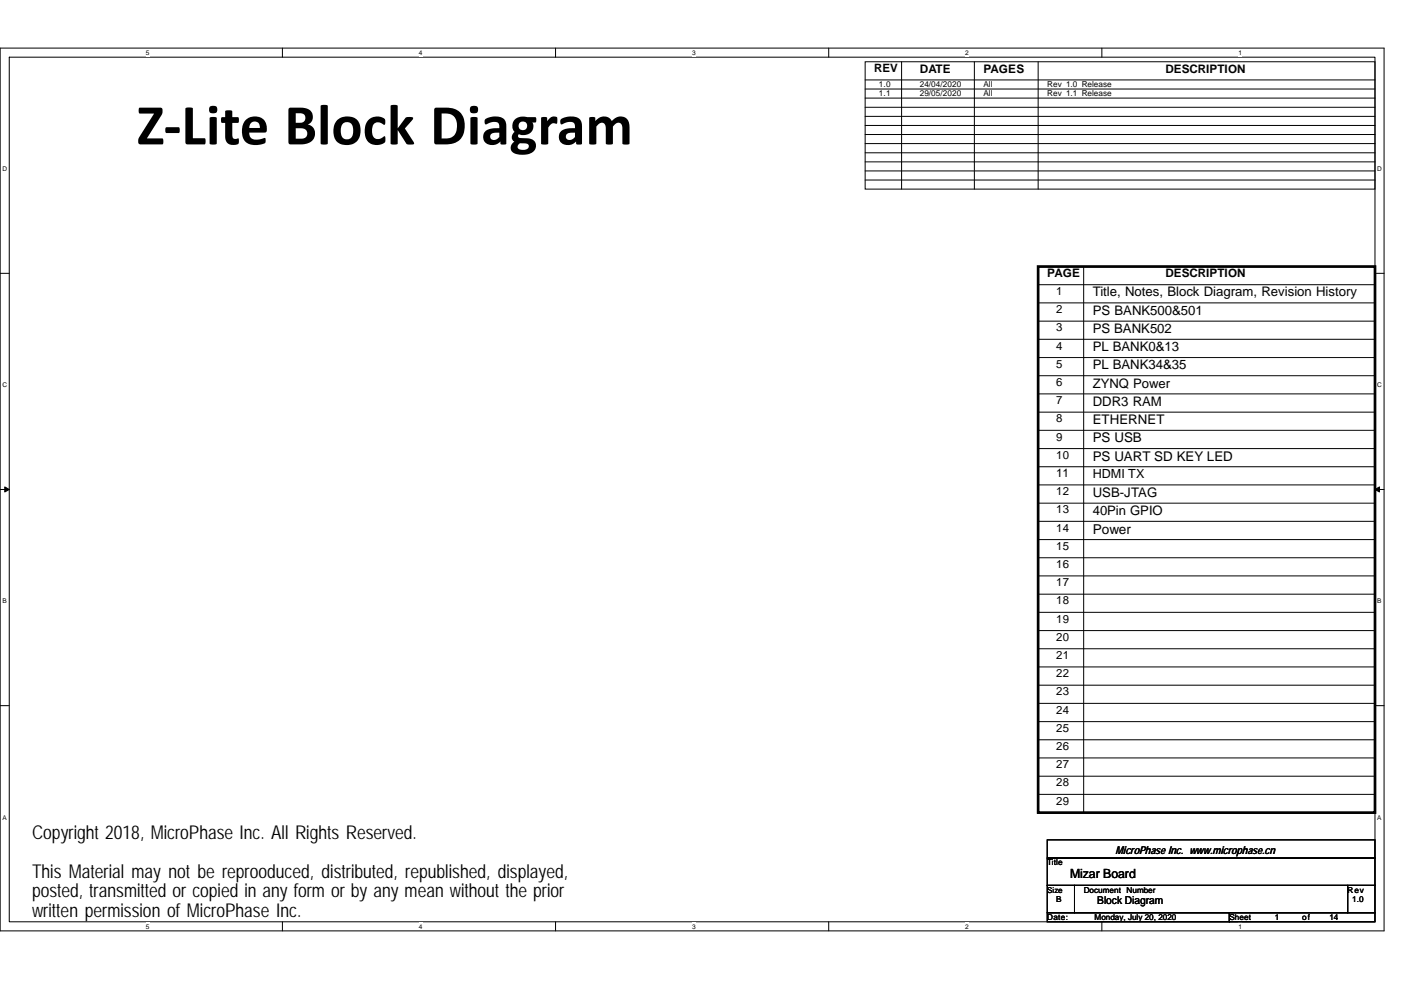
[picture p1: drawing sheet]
<svg xmlns="http://www.w3.org/2000/svg" width="297mm" height="210mm" viewBox="0 0 297 210" stroke-linecap="round" stroke-linejoin="round" font-family="sans-serif">
<defs><g id="words">
<text font-size="12.3" x="29" y="30.6">Z‐Lite Block Diagram</text>
<g font-size="4">
<text x="6.8" y="178">Copyright 2018, MicroPhase Inc. All Rights Reserved.</text>
<text x="6.8" y="186.2">This Material may not be reprooduced, distributed, republished, displayed,</text>
<text x="6.8" y="190.3">posted, transmitted or copied in any form or by any mean without the prior</text>
<text x="6.8" y="194.4">written permission of MicroPhase Inc.</text>
</g>
<text font-size="2.9" x="231.7" y="113.2">Power</text>
<g font-size="2.8">
<text x="231.7" y="62.9">Title, Notes, Block Diagram, Revision History</text>
<text x="231.7" y="70.6">PS BANK502</text>
<text x="231.7" y="66.7">PS BANK500&amp;501</text>
<text x="231.7" y="74.5">PL BANK0&amp;13</text>
<text x="231.7" y="82.2">ZYNQ Power</text>
<text x="231.7" y="78.3">PL BANK34&amp;35</text>
<text x="231.7" y="86">DDR3 RAM</text>
<text x="231.7" y="89.9">ETHERNET</text>
<text x="231.7" y="93.8">PS USB</text>
<text x="231.7" y="97.7">PS UART SD KEY LED</text>
<text x="231.7" y="105.3">USB-JTAG</text>
<text x="231.7" y="109.2">40Pin GPIO</text>
</g>
<g font-size="2.7">
<text x="231.7" y="101.4">HDMI TX</text>
<text x="226.9" y="186.3">Mizar Board</text>
</g>
<g font-size="2.5">
<text x="195" y="15.4">DATE</text>
<text x="208.5" y="15.4">PAGES</text>
<text x="247.1" y="15.4">DESCRIPTION</text>
<text x="222" y="58.8">PAGE</text>
<text x="247.1" y="58.8">DESCRIPTION</text>
<text x="224" y="101.2">11</text>
</g>
<g font-size="2.4">
<text x="185.4" y="15.4">REV</text>
<text x="224" y="62.6">1</text>
<text x="224" y="66.4">2</text>
<text x="224" y="70.3">3</text>
<text x="224" y="74.1">4</text>
<text x="224" y="78">5</text>
<text x="224" y="81.9">6</text>
<text x="224" y="85.7">7</text>
<text x="224" y="89.6">8</text>
<text x="224" y="93.5">9</text>
<text x="224" y="97.3">10</text>
<text x="224" y="105">12</text>
<text x="224" y="108.9">13</text>
<text x="224" y="112.8">14</text>
<text x="224" y="116.6">15</text>
<text x="224" y="124.3">17</text>
<text x="224" y="120.5">16</text>
<text x="224" y="128.2">18</text>
<text x="224" y="132.1">19</text>
<text x="224" y="135.9">20</text>
<text x="224" y="139.8">21</text>
<text x="224" y="143.6">22</text>
<text x="224" y="147.5">23</text>
<text x="224" y="155.2">25</text>
<text x="224" y="151.4">24</text>
<text x="224" y="159.1">26</text>
<text x="224" y="162.9">27</text>
<text x="224" y="166.8">28</text>
<text x="224" y="170.7">29</text>
</g>
<g font-size="2.3">
<text x="236.5" y="181.1">MicroPhase Inc. www.microphase.cn</text>
<text x="232.6" y="191.8">Block Diagram</text>
</g>
<g font-size="1.7">
<text x="186.3" y="18.5">1.0</text>
<text x="186.3" y="20.4">1.1</text>
<text x="195" y="18.5">24/04/2020</text>
<text x="195" y="20.4">29/05/2020</text>
<text x="208.5" y="18.5">All</text>
<text x="208.5" y="20.4">All</text>
<text x="222" y="18.5">Rev 1.0 Release</text>
<text x="222" y="20.4">Rev 1.1 Release</text>
<text x="222" y="183.6">Title</text>
<text x="222" y="189.3">Size</text>
<text x="224" y="191.3">B</text>
<text x="229.8" y="189.3">Document Number</text>
<text x="285.7" y="189.3">Rev</text>
<text x="286.7" y="191.3">1.0</text>
<text x="222" y="195.1">Date:</text>
<text x="232.1" y="195.1">Monday, July 20, 2020</text>
<text x="260.6" y="195.1">Sheet</text>
<text x="270.3" y="195.1">1</text>
<text x="276.1" y="195.1">of</text>
<text x="281.9" y="195.1">14</text>
</g>
<g font-size="1.4">
<text x="30.9" y="11.7">5</text>
<text x="88.8" y="11.7">4</text>
<text x="146.7" y="11.7">3</text>
<text x="204.7" y="11.7">2</text>
<text x="262.6" y="11.7">1</text>
<text x=".5" y="36.3">D</text>
<text x="292" y="36.3">D</text>
<text x=".5" y="82.1">C</text>
<text x="292" y="82.1">C</text>
<text x=".5" y="128">B</text>
<text x="292" y="128">B</text>
<text x=".5" y="173.8">A</text>
<text x="292" y="173.8">A</text>
<text x="30.9" y="197">5</text>
<text x="88.8" y="197">4</text>
<text x="146.7" y="197">3</text>
<text x="204.7" y="197">2</text>
<text x="262.6" y="197">1</text>
</g>
</g></defs>
<path d="M0 10.2h293.5v187.2h-293.5zM2 12.1h289.5v183.4h-289.5z" fill="none" stroke="#000" stroke-width=".21"/>
<g fill="#fff">
<path d="M30.9 10.4h.8v1.6h-.8z"/>
<path d="M30.9 195.7h.8v1.6h-.8z"/>
</g>
<path d="M59.9 10.2v1.9M59.9 195.5v1.9" fill="none" stroke="#000" stroke-width=".21"/>
<g fill="#fff">
<path d="M88.8 10.4h.8v1.6h-.8z"/>
<path d="M88.8 195.7h.8v1.6h-.8z"/>
</g>
<path d="M117.8 10.2v1.9M117.8 195.5v1.9" fill="none" stroke="#000" stroke-width=".21"/>
<g fill="#fff">
<path d="M146.7 10.4h.8v1.6h-.8z"/>
<path d="M146.7 195.7h.8v1.6h-.8z"/>
</g>
<path d="M175.7 10.2v1.9M175.7 195.5v1.9" fill="none" stroke="#000" stroke-width=".21"/>
<g fill="#fff">
<path d="M204.7 10.4h.7v1.6h-.7z"/>
<path d="M204.7 195.7h.7v1.6h-.7z"/>
</g>
<path d="M233.6 10.2v1.9M233.6 195.5v1.9" fill="none" stroke="#000" stroke-width=".21"/>
<g fill="#fff">
<path d="M262.6 10.4h.7v1.6h-.7z"/>
<path d="M262.6 195.7h.7v1.6h-.7z"/>
<path d="M.5 35.1h1v1.5h-1z"/>
<path d="M292 35.1h1v1.5h-1z"/>
<path d="M.5 80.9h1v1.5h-1z"/>
<path d="M292 80.9h1v1.5h-1z"/>
</g>
<path d="M0 58h2M291.5 58h2" fill="none" stroke="#000" stroke-width=".21"/>
<g fill="#fff">
<path d="M.5 126.7h.9v1.6h-.9z"/>
<path d="M292 126.7h.9v1.6h-.9z"/>
</g>
<path d="M0 103.8h2M291.5 103.8h2" fill="none" stroke="#000" stroke-width=".21"/>
<path d="M1 103.3l1 .5-1 .6zM291.5 103.8l1-.5v1.1z" fill="#000" stroke="#000" stroke-width=".21"/>
<g fill="#fff">
<path d="M.5 172.6h.9v1.5h-.9z"/>
<path d="M292 172.6h.9v1.5h-.9z"/>
</g>
<g fill="none" stroke="#000" stroke-width=".21">
<path d="M183.4 13.1h108.1v27h-108.1zM183.4 17h108.1M183.4 18.9h108.1M191.2 13.1v27M206.6 13.1v27M220.1 13.1v27M183.4 38.2h108.1M183.4 36.3h108.1M183.4 34.3h108.1M183.4 30.5h108.1M183.4 28.5h108.1M183.4 26.6h108.1"/>
<path d="M183.4 20.8h108.1M183.4 22.8h108.1M183.4 24.7h108.1M183.4 32.4h108.1M229.8 56.5v115.9M220.1 60.4h71.4M220.1 64.2h71.4M220.1 68.1h71.4M220.1 75.8h71.4M220.1 72h71.4M220.1 79.7h71.4M220.1 87.4h71.4"/>
<path d="M220.1 83.5h71.4M220.1 95.1h71.4M220.1 91.3h71.4M220.1 99h71.4M220.1 106.7h71.4M220.1 102.8h71.4M220.1 110.6h71.4M220.1 118.3h71.4M220.1 114.4h71.4M220.1 126h71.4M220.1 122.2h71.4M220.1 129.9h71.4"/>
<path d="M220.1 137.6h71.4M220.1 133.8h71.4M0 149.7h2M220.1 156.9h71.4M220.1 141.5h71.4M220.1 145.3h71.4M220.1 149.2h71.4M220.1 153.1h71.4M291.5 149.7h2M220.1 168.5h71.4M220.1 160.8h71.4M220.1 164.6h71.4"/>
<path d="M222 178.1h69.5v3.9h-69.5zM222 182h69.5v5.8h-69.5zM222 187.8h5.8v5.8h-5.8zM222 193.6h38.6v1.9h-38.6zM227.8 187.8h57.9v5.8h-57.9zM260.6 193.6h30.9v1.9h-30.9zM285.7 187.8h5.8v5.8h-5.8z"/>
</g>
<path d="M220.1 56.5h71.4v115.9h-71.4z" fill="none" stroke="#000" stroke-width=".57"/>
<use href="#words"/>
</svg>
